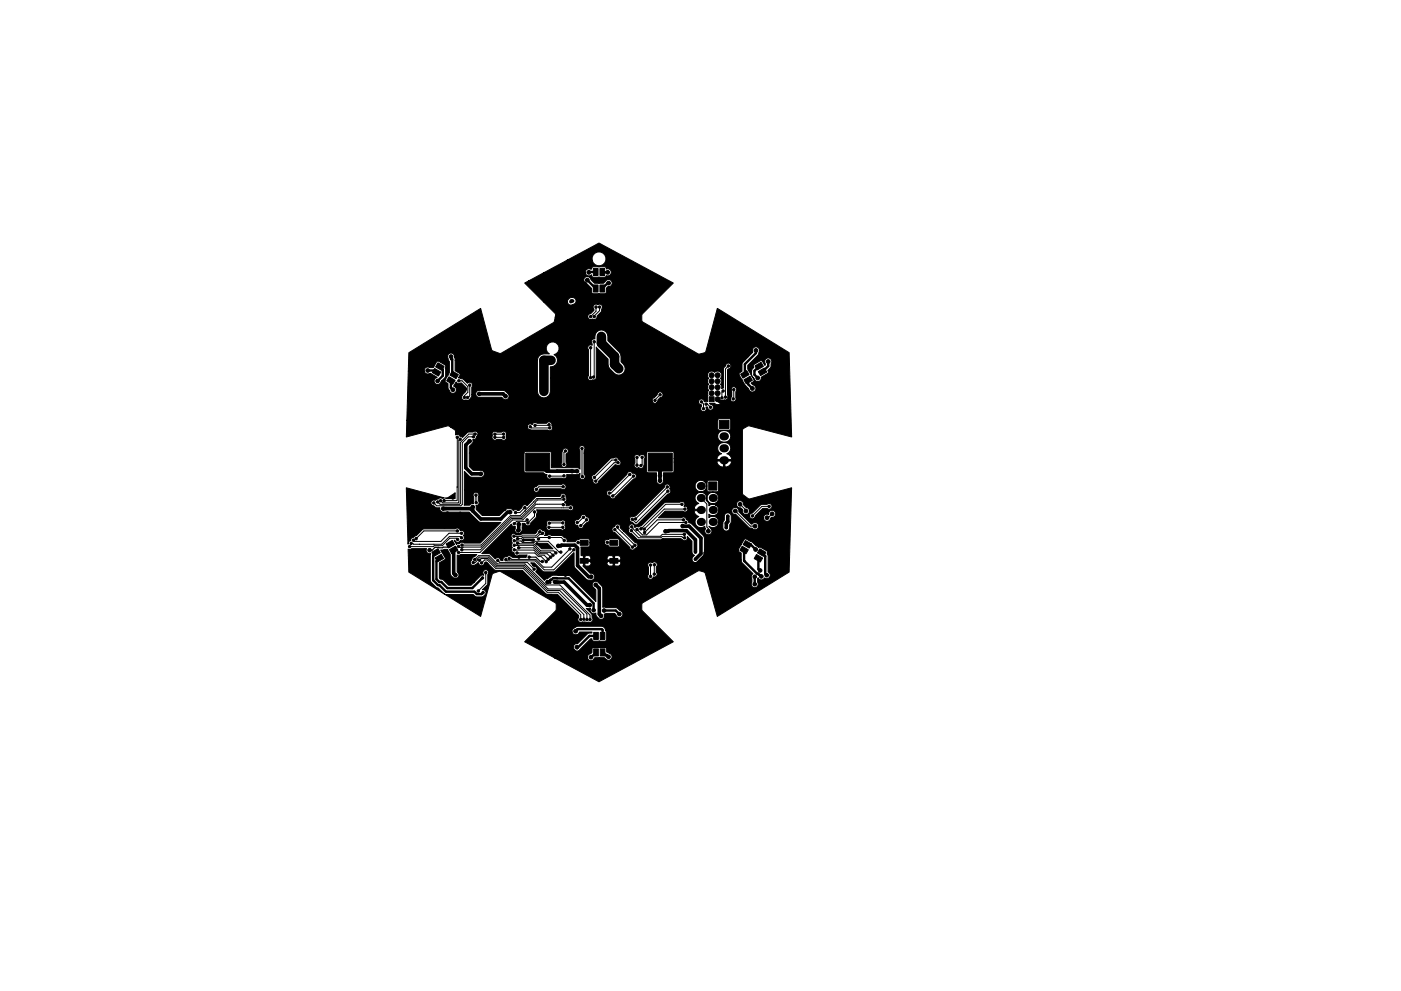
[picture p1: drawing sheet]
<svg xmlns="http://www.w3.org/2000/svg" width="297mm" height="210mm" viewBox="0 0 297 210" stroke-linecap="round" stroke-linejoin="round" font-family="sans-serif">
<g fill="#000" stroke="#000" stroke-width=".21">
<path d="M125.8 57h1v1.5h-1zM127.2 57h1v1.5h-1zM92.2 78.2l1.3 .7-.5 .9-1.3-.8zM92.9 77l1.3 .7-.5 .9-1.3-.8zM95.9 78.7l1.3 .8-.5 .8-1.3-.7zM125.8 60.5h1v1.5h-1zM127.2 60.5h1v1.5h-1zM86.7 74.8l15.2-9.4 2.3 8.8 .3 .3 1.6 .5 11.2-6.6 .4-1.1h6.9a.67 .67 0 0 0 1 .4 .62 .62 0 0 0 .7 0 .62 .62 0 0 0 .3-.6l.8-.9 .2-.7a.65 .65 0 0 0-.1-.8 .65 .65 0 0 0-.8-.1 .61 .61 0 0 0-.8 .1 .61 .61 0 0 0 0 .9v.3l-.7 .7-.5 .2-.1 .5h-6.9v-.8l-2.5-2.5h5.1l.1 .3a.98 .98 0 0 0 1.1 .3 .98 .98 0 0 0 .6-1 .98 .98 0 0 0-1.1-.5 .98 .98 0 0 0-.7 .9h-5.1l-4-4 .9-.4h11.7l.3 .5 .3 .1 1 1 .1 .9 .3 .2h2.5l.2-.2 .1-.9 .3-.4a.77 .77 0 0 0 .8-1.1 .77 .77 0 0 0-1.3 0l-.5 .4h-1.8l-.8-.8a.77 .77 0 0 0-.9-.6 .77 .77 0 0 0-.6 .9h-11.7l3.1-1.7h8.9l.1 .3a.83 .83 0 0 0 1.2 .1l.1 .4 .3 .1h2.4l.4-.3h.1a.76 .76 0 0 0 .9-.8 .76 .76 0 0 0-1-.6l-.1-.4-.3-.1h-2.4l-.3 .1-.1 .4-.4-.1a.77 .77 0 0 0-.9 .9h-8.9l5-2.7h5.3l.3 .5a1.48 1.48 0 0 0 2.4 0 1.48 1.48 0 0 0-.9-2.2 1.48 1.48 0 0 0-1.8 1.7h-5.3l6.8-3.6 15.8 8.4-6.6 6.6-.1 .3v1.2l11.9 7 1.3-.2 .3-.2 2.5-9.3 15.2 9.4 .5 17.9-8.9-2.3h-.4l-1 .6-.1 13.7 .1 .3 1.1 .8 .3 .1 8.9-2.4-.5 17.9-15.2 9.4-2.6-9.2-.3-.3-1.2-.2-11.9 7v1.2l.1 .3 6.6 6.6-15.8 8.4-9.4-5h6.9l.2 .3a.82 .82 0 0 0 .8 .3 .82 .82 0 0 0 .6-.7h2a.85 .85 0 0 0 1 .6 .85 .85 0 0 0 .7-.9l-.4-.5-.8-.4v-.8l-.3-.2h-2.6l-.2 .2v.9l-.4 .3a.75 .75 0 0 0-.6 .9h-6.9l-6.4-3.4 2.1-2.1h8a.81 .81 0 0 0 .8 .6 .81 .81 0 0 0 .7-.6h2.7v.2l-1 .2-2 2.1a.78 .78 0 0 0-.9 .9 .78 .78 0 0 0 1.2 .5l2.4-2.5h.3l.1 .4 .3 .1 2.6-.1 .1-1.7-.4-1-.6-.3h-5.1l-1.1 .6-.1 .6h-8l4.5-4.5 .1-.3v-1.2l-11.9-6.9-1.4 .4-.2 .2-2.5 9-15.2-9.4-.2-4.9 3.9-.1-.1 .2a.82 .82 0 0 0 1 .9l-.1 5.6 .2 .4 1 1.1 .5 .1 1.4 1.4h6l.6 .5a1.76 1.76 0 0 0 2-.4 .61 .61 0 0 0 .1-.8 .61 .61 0 0 0-.7-.3l1.1-1.1v-2.1a.61 .61 0 0 0 0-.9 .61 .61 0 0 0-.8 0 .61 .61 0 0 0 0 .9v.2h-.6l-2.1 2.1h-4.8l-1.1-1.2-.6-.1-.3-.3v-3.2l1.1-.6 .2-.4-1-1.7 1.5-.1 .6 1v4v.3l.5 .6a.75 .75 0 0 0 1.2-.1 .75 .75 0 0 0-.3-1.1v-3.5l4.2-.2-.6 .5a.72 .72 0 0 0-.5 .8 .65 .65 0 0 0-.1 .9 .65 .65 0 0 0 1 0l.4-.4 .2 .2a.61 .61 0 0 0 .7 .5 .61 .61 0 0 0 .5-.7l.4-.2 1.7 1.7 .3 .1h5.7l4.9 5 .3 .1h2.2l4.5 4.5-.1 .5a.62 .62 0 0 0 .1 .8 .62 .62 0 0 0 .8 0l.8 .2 .5-.1a.61 .61 0 0 0 .8-.2 .61 .61 0 0 0-.1-.8v-.7l-1.2-1.2h.9a.74 .74 0 0 0 .2 .9 .74 .74 0 0 0 .9 0 1.19 1.19 0 0 0 1.6 1.3 .75 .75 0 0 0 .2-1l2.2-.2 .3 .3a.75 .75 0 0 0 1.3 .4 .75 .75 0 0 0-.5-1.2l-.8-.7h-2.8v-4.1l-.2-.5-.8-.7a.74 .74 0 0 0-1.1 0 .74 .74 0 0 0 .2 1.1l.4 .4v2.5l-5.3-5.3-.4-.2h-2.3a1.68 1.68 0 0 0-1.8 .3l-1.1 .7-1.8-1.8a.61 .61 0 0 0 .2-.7 .61 .61 0 0 0-.6-.4l-.7-.8h.8l1.9 1.9h2.4l4.1-4 .1 3 2.5 2.6a1.05 1.05 0 0 0 1.1 .2 1.05 1.05 0 0 0 .7-.9 .8 .8 0 0 0-1-.6l-1.5-1.5 .1-.2v-.8h.3v.8l.2 .2 .8-.1 .3-.4v-.3h3.4a.65 .65 0 0 0 .5 .8h.6l.2-.2v-.8h.3v.8l.2 .2 6.8-.1 .2 .3-.1 1.6a.62 .62 0 0 0 .3 1 .62 .62 0 0 0 .8-.5 .61 .61 0 0 0 .7-.3 .61 .61 0 0 0 0-.7l.1-1.2a.64 .64 0 0 0-.2-.9 .64 .64 0 0 0-.8 .1 .62 .62 0 0 0-.7 0 .62 .62 0 0 0-.3 .6h-6l.3-.4-.1-.5h-2.7l-.1 .2-5-.2v-1.1h.3v.8h1.2l.1-.4h3.4l.1 .4h1.2v-.8h.3v.8h1.2a.57 .57 0 0 0-.4-.9h-.6l-.2 .1-1.1-.1-.5 .5h-3.4l-.5-.5h-.6l-.2 .1-.8-.1-.1-1.8 1.7-.1 .2-.2 .1-.6h3a.61 .61 0 0 0 .8 .4l.1 .3 .3 .2 1.8-.1 .3-.3v-1l-.1-.3-.3-.1-2.1 .1a.62 .62 0 0 0-.8 .8h-3l-.1-.7-.3-.2-1.8 .1-.7 .2-.2 .4-1.8-.1v-.1a.61 .61 0 0 0-.6-.7l-.6-.5h-2.1l-.3-.2-1.2 .2 .2-.1a.65 .65 0 0 0 0-.7 .65 .65 0 0 0-.6-.3 .61 .61 0 0 0-.7-.3 .61 .61 0 0 0-.4 .6l-.5 .5-3.9 .1-.2-.2a.62 .62 0 0 0-.9 .2 .62 .62 0 0 0 .2 .9l-.2 .3 .3 .6-.2 .1a.61 .61 0 0 0 .2 .9 .61 .61 0 0 0-.3 .6 .61 .61 0 0 0 .6 .5 .61 .61 0 0 0 .3 .6 .61 .61 0 0 0 .7-.1h1.8l-.2 .5-3-.1a.94 .94 0 0 0-1.2-.1 .61 .61 0 0 0-.7 .8l-.6-.1a.62 .62 0 0 0-.5-.5 .62 .62 0 0 0-.6 .3l-1.1-1.1h-1.8l6.3-6.3 .3 .4 .5 .1v.7a.83 .83 0 0 0 1 .8 .83 .83 0 0 0 .5-1.2h5.1l.1 .2a.61 .61 0 0 0 .9 .1h2.1l.3 .2h10.5l3.8 3.7a.67 .67 0 0 0 .6 .5 .67 .67 0 0 0 .6-.4 .61 .61 0 0 0 .5-.7 .61 .61 0 0 0-.6-.5l-2.4-2.4h1l.3 .4 .4 .1 1.2 1.2 .3 .1h4.7l.4-.2 4 .1a.66 .66 0 0 0 .9 .3 .66 .66 0 0 0 .3-.9l1 1v2.3l.2 .5 .3 .2a.78 .78 0 0 0-.4 1.1 .78 .78 0 0 0 1.2 .3l1.3-1.4 .1-1.1h7.1l.1 .3 .5 .3 .1 1.9 2.4 2.5a.75 .75 0 0 0-.2 1.1v.7a.75 .75 0 0 0 .6 1.2 .75 .75 0 0 0 .6-1.2l.1-.9 .1 .1a.74 .74 0 0 0 1.3-.1 .74 .74 0 0 0 1.1-.2 .74 .74 0 0 0-.3-1v-3.4l-.3-.5 .1-.4-.1-.2-1.3-.8-.4 .1-1.4-1.1-1.4-.8-.4 .2-1.2 2.2h-7.1l-.1-2.8-2.7-2.8-.6-.2-.1-.4-.4-.3-.1-.3a.61 .61 0 0 0-.9 0h-4.9l1.4-1.5 3.9 .1a.61 .61 0 0 0 .7 0 .61 .61 0 0 0 .2-.7h1.4l.1 .2h1.4v.4h-1.4l-.1 .2 .5 .8 .4 .2a1.23 1.23 0 0 0-.5 1.8 1.23 1.23 0 0 0 1.8 .2l.2 .6a.78 .78 0 0 0 .2 1.1 .78 .78 0 0 0 1.1-.2 .78 .78 0 0 0-.3-1.1l-.3-.4a1.23 1.23 0 0 0 2-.6h1v.9a.74 .74 0 0 0 .7 .8 .74 .74 0 0 0 .7-.8v-.6l.3-.6v-1.5a.74 .74 0 0 0-.8-.4 .74 .74 0 0 0-.6 .7v.9l-.3 .6h-1l.1-.3a1.24 1.24 0 0 0-.8-1.1 1.24 1.24 0 0 0-1.3 .2v-.7l.3 .2a1.22 1.22 0 0 0 1.7-.7h2.8l.4 .5 .5 .1 2.8 2.7 .6 .2a.77 .77 0 0 0 1.2 .1 .77 .77 0 0 0 0-1.2 .77 .77 0 0 0-1.2 .2h-.1l-1.6-1.6h1.2l.1 .2a.61 .61 0 0 0 .8 .2h2.1l.1 .3a.76 .76 0 0 0 .8 .3 .76 .76 0 0 0 .6-.6l.5-.2a.77 .77 0 0 0 .6-.9 .77 .77 0 0 0-.9-.6 .77 .77 0 0 0-.7 .9 .76 .76 0 0 0-.8 0 .76 .76 0 0 0-.2 .8h-2.1l.3-.5 1.6-1.6 1 .1a.62 .62 0 0 0 .9-.2 .62 .62 0 0 0-.1-.8 .62 .62 0 0 0-.9 0h-1.2l-2 1.9a.62 .62 0 0 0-.5 .7h-1.2l-1-1a.77 .77 0 0 0-.8-1 .77 .77 0 0 0-.8 1h-2.8v-.9l-.6-.6h4.5a.77 .77 0 0 0 .9 .6l.3 .4v.2a.77 .77 0 0 0 .6 .9 .77 .77 0 0 0 .9-.7 .77 .77 0 0 0-.7-.8l-.5-.6v-.3a.77 .77 0 0 0-.9-.6 .77 .77 0 0 0-.6 .9h-4.6a1.27 1.27 0 0 0-1.3 .2v-.5l-.6-.6 .1-.5a1.24 1.24 0 0 0 1.9 1 1.24 1.24 0 0 0-.1-2.2 1.3 1.3 0 0 0-1.8 1.2 1.23 1.23 0 0 0-1.9-1.1 1.23 1.23 0 0 0 .3 2.2l-.5 .2-.5 .8h-1.4a.59 .59 0 0 0-.8-.4 .61 .61 0 0 0 0-.8 .61 .61 0 0 0-.8 0h-3.2l-5.1 5-.5 .2-.5-.1-.3 .2a.64 .64 0 0 0-.7-.7 .64 .64 0 0 0-.5 .9l-.2 .6h-1l-.7-.8a.66 .66 0 0 0-.5-.7 .66 .66 0 0 0-.8 .6 .62 .62 0 0 0-.5 .7h-10.2l.2-.1a.61 .61 0 0 0 0-1l.2-.4h1.9a.61 .61 0 0 0 .7 .5 .61 .61 0 0 0 .6 .6 .61 .61 0 0 0 .6-.6l1.2-.9 .1-.3h8.4l.3 .4 .3 .1 .6 .5h.4l6.7-6.5a.62 .62 0 0 0 .5-.5 .62 .62 0 0 0-.2-.6l.1-.6h5.2l.1 .5a1.24 1.24 0 0 0 1.9 .5 1.24 1.24 0 0 0 .2-1.8h.4l.1 1.9 .3 .1 1.9-.1 .2-.2-.2-2-1.9-.1-.3 .1-.1 .3h-.4a1.25 1.25 0 0 0-1.4-.3 1.25 1.25 0 0 0-.8 1.1h-5.2l-.1-.1a.62 .62 0 0 0-.7-.3 .62 .62 0 0 0-.4 .7l-6.2 6.1-.3 .1a.62 .62 0 0 0-.7 .1 .62 .62 0 0 0-.3 .6h-8.4v-.1a.6 .6 0 0 0-.7-.5 .61 .61 0 0 0-.6-.6 .61 .61 0 0 0-.6 .6l-.6 .6a.62 .62 0 0 0-.7 .7h-1.9v-.2a.61 .61 0 0 0-1-.3h-2.1a.62 .62 0 0 0-.8 .1 .62 .62 0 0 0 0 .8l-.2 .6h-5.1v-1h.6a.61 .61 0 0 0 .7 .6 .61 .61 0 0 0 .5-.7l1.2-1.2 .1-.7 .1-.3-.1-.5h6.7a.61 .61 0 0 0 .9 0 .61 .61 0 0 0 0-.9 .61 .61 0 0 0-.9 0h-.5v-.3l-.3-.5a.68 .68 0 0 0 .3-1.1l-.1-.5-.2-.2h8.9l.2 .4 .5 .1a.61 .61 0 0 0 .6 .6 .61 .61 0 0 0 .6-.4l3.8-3.8a.61 .61 0 0 0 .6-.7 .61 .61 0 0 0-.8-.5 .61 .61 0 0 0-.7-.4 .61 .61 0 0 0-.5 .7l-3.4 3.4-.2-.1a.62 .62 0 0 0-.7 .7h-9.1a.7 .7 0 0 0-.8 .6l-5 .1-2 1.9a.61 .61 0 0 0-.6-.2 .61 .61 0 0 0-.4 .6l-.7 .6-.6-.2-.6 .3v-.2a1.44 1.44 0 0 0-1.7-.1l-1.2 1.3h-3.7l-1.2-1.3-.1-.8a.61 .61 0 0 0 .6-.4 .61 .61 0 0 0-.1-.7v-.8a.62 .62 0 0 0-.1-.8 .62 .62 0 0 0-.8 0 .62 .62 0 0 0-.1 .8v1.4l-.6 .1-.2 .3h-1.2l.1-3.2h14.6a.61 .61 0 0 0 .7 .4 .61 .61 0 0 0 .5-.6l.2-.1h4.5a.61 .61 0 0 0 .8 0 .61 .61 0 0 0 0-.9 .61 .61 0 0 0-.8 0h-4.7l-.7 .4a.62 .62 0 0 0-.5 .8h-14.6v-4l1.2 1.2 2.3 .1a.74 .74 0 0 0 .7-.9 .74 .74 0 0 0-.9-.6h-1.5l-.8-.8v-2.9h11.6l.1 4.1 4 .1 .4 .3 .4 .1a.61 .61 0 0 0 .1 .8 .61 .61 0 0 0 .9 0h2.2a.61 .61 0 0 0 .8-.1 .61 .61 0 0 0 .1-.7h2.4l.5-.3v.4a.61 .61 0 0 0 .2 .9 .61 .61 0 0 0 .8-.3h1.4l.4 .4a.61 .61 0 0 0 .4 .9 .61 .61 0 0 0 .7-.6l3.5-3.5h.2a.65 .65 0 0 0 1-.2 .65 .65 0 0 0-.4-.9l-.2-.3h3.4l.2 .3v.8a.61 .61 0 0 0 0 .8 .61 .61 0 0 0 .8 .1 .7 .7 0 0 0 .8 .1 .7 .7 0 0 0 .4-.8l.1-1.1a.62 .62 0 0 0-.2-.9 .62 .62 0 0 0-.9 .3 .62 .62 0 0 0-.8-.3 .62 .62 0 0 0-.4 .7h-3.4l-.5-.2-.9 .2-3.6 3.5-.5 .2-.1 .5h-1.4a.6 .6 0 0 0-.2-.8v-4.5h13.3v4l.4 .2h1.7v1.7a.74 .74 0 0 0 .8 .7 .74 .74 0 0 0 .7-.8v-1.6h1.8l.4-.2v-2.1h9.1l.6 .9 .6 .2 .2-.1v-1.2h.3v1.2a1.02 1.02 0 0 0 1.3-1.2h-2.9l-.1 .2h-9.1v-.7h9.1l.1 .2h2.9l.1-.2-.2-.5-.7-.6a1.25 1.25 0 0 0 .7-1.5 1.25 1.25 0 0 0-1.5-.8 1.21 1.21 0 0 0-1.2 1 1.21 1.21 0 0 0 .8 1.4l-.8 .5-.2 .5h-9.1v-1.3l-.4-.2h-5l-.3 .1-.1 .2h-13.3v-.5a.61 .61 0 0 0 0-.9 .61 .61 0 0 0-.8 0 .61 .61 0 0 0 0 .9v3.9l-.5-.3h-5.6v-.5h2.1l.1 .2a.62 .62 0 0 0 .9 .1 .62 .62 0 0 0 0-.9v-1.8a.62 .62 0 0 0 .5-.7 .62 .62 0 0 0-.7-.5 .62 .62 0 0 0-.5 .6l-.2 .3v2.1l-.1 .6h-2.1v-2.6l-.1-.2-.3-.1h-5l-.3 .1-.1 .2h-11.6v-1.4l.7-.7v-.7l.6-.1 .5-1h3v.5a.61 .61 0 0 0 .3 .6 .61 .61 0 0 0 .8-.1l1 .1a.61 .61 0 0 0 .8 0 .61 .61 0 0 0 .1-.7h44.8l.1 .4a1.36 1.36 0 0 0 2 .7 1.36 1.36 0 0 0 .4-2 1.47 1.47 0 0 0-2.5 .9h-44.8v-.1a.62 .62 0 0 0-.1-.9 .62 .62 0 0 0-.9 .1l-1-.1a.62 .62 0 0 0-.7 0 .62 .62 0 0 0-.3 .6h-3a.61 .61 0 0 0-.3-.7 .61 .61 0 0 0-.7 .2h-1.1l-1.1 1.1-.6-.4a.62 .62 0 0 0-.9-.1l-.1-1-.9-.6h16.2l.3 .4 .6 .1 3.5 .1a.67 .67 0 0 0 .9-.2 .67 .67 0 0 0-.1-.9 .62 .62 0 0 0-.4-.7 .62 .62 0 0 0-.7 .3l-2.1-.1a.62 .62 0 0 0-1 .4l-.3-.2a.62 .62 0 0 0-.7 .8h-16.2l-.7-.3-8.7 2.3 .1-3.5h65.9v1.7l.1 .3 .2 .1 2.3-.1 .1-2-.1-.3-.2-.1h-2.1l-.2 .1-.1 .3h-65.9l.1-4.1h51.9a.61 .61 0 0 0 .4 .5 .61 .61 0 0 0 .6-.2h8.8l.3 .4 .3 .1-.1 .5a.62 .62 0 0 0 .6 .9 .62 .62 0 0 0 .5-.9l.2-.1a.64 .64 0 0 0 .5 .7 .64 .64 0 0 0 .8-.4 .64 .64 0 0 0-.4-.8l-.4-.2h1.2v.1l.4 .2 .7-.2v-.2l-.8-.8 .2-.2 .9 .8 .5-.5h1.3a.62 .62 0 0 0 .8 .4 .62 .62 0 0 0 .4-.8l.1-1.4a.62 .62 0 0 0-.1-.8 .62 .62 0 0 0-.9 .1 .62 .62 0 0 0 0 .8v1l-.2 .2-.1 .5h-.6a.6 .6 0 0 0 0-1v-4.4h2.5l1.2 2.2 .9 .9a.77 .77 0 0 0 .7 .7 .77 .77 0 0 0 .8-.7 .77 .77 0 0 0-.7-.8l-.4-.4 .6-.4 .1-.3-1.1-1.9h.5l.1 1 .5 .6a.79 .79 0 0 0 .9 .6 .79 .79 0 0 0 .6-.9l1.4-.8v-.6l.6-.7 .1-.8a.77 .77 0 0 0-.6-1.2 .77 .77 0 0 0-.6 1.3l-.1 .3-.5-.8-.4-.2-1.5 .9v.5l-.5 .8h-.5l-.3-.4v-.8l2.2-2.2 .2-.4a.78 .78 0 0 0-.5-1.3 .78 .78 0 0 0-.8 1.1l-2.2 2.3-.1 1.8-.6 .4v.2h-2.5v-.9l.4-.2a.62 .62 0 0 0 .5-.7 .62 .62 0 0 0-.7-.6 .62 .62 0 0 0-.6 .7l-.4 .6v4l-.4 .1v-.4l-.2-.5a.84 .84 0 0 0 0-1.2 .88 .88 0 0 0 0-1.3 .88 .88 0 0 0-1.3 0 .88 .88 0 0 0-1.3 0 .88 .88 0 0 0 .1 1.3 .84 .84 0 0 0 0 1.2 .84 .84 0 0 0 0 1.3 .9 .9 0 0 0-.2 1.1l-.1 1.3-.7 .1a.62 .62 0 0 0-.7-.7 .62 .62 0 0 0-.5 .8h-8.8l.2-.6 .5-.4a.61 .61 0 0 0 .6-.7 .61 .61 0 0 0-.6-.6 .61 .61 0 0 0-.7 .6l-.9 .9-.1 .5h-51.9l.2-6.3h3.3a.75 .75 0 0 0 1.2 .4h.3l1.3 .9a.76 .76 0 0 0-.7 .7 .76 .76 0 0 0 .7 .8 .76 .76 0 0 0 .8-.6l.2-.3h.6l.1 .3 .6 .4v.9l.3 .5a.77 .77 0 0 0 1.2 .5 .77 .77 0 0 0-.3-1.3l.5-1 .5 .4 .6-.2 1 1v.9l-.6 .6a.67 .67 0 0 0-.3 .9 .67 .67 0 0 0 .9 .2 1 1 0 0 0 1.2-.8v-.3h.9a.75 .75 0 0 0 .8 .6h4.7l.3 .3a.74 .74 0 0 0 1.1-.1 .74 .74 0 0 0-.2-1.1l-.4-.4-.5-.2h-5.1a.73 .73 0 0 0-.7 .9h-.9v-1.6a.61 .61 0 0 0 0-.9 .61 .61 0 0 0-.9 .1l-1-.9-.9-.2 .3-.8-1-.7v-2.3h17.4l.1 7.2a1.37 1.37 0 0 0 1.6 .8 1.37 1.37 0 0 0 1.1-1.3v-2.8h7.9a.72 .72 0 0 0 1.1 .3 .61 .61 0 0 0 .6-.2 .61 .61 0 0 0 .1-.6v-6.2l2.5 2.6v1.1a2.96 2.96 0 0 0 2.3 2.3 1.37 1.37 0 0 0 1.3-.8 1.37 1.37 0 0 0-.3-1.5l-.5-.5-.1-1.7-2.7-2.8a1.68 1.68 0 0 0-1.4-2.3 1.48 1.48 0 0 0-1.4 1.9 .61 .61 0 0 0-.7 .3 .61 .61 0 0 0 .2 .7v.4l-.3-.1a.61 .61 0 0 0-.6 .3 .61 .61 0 0 0 .1 .7v5.5l-.2 .6h-7.9v-2.5a1.37 1.37 0 0 0 1.4-.9 1.37 1.37 0 0 0-.6-1.7 1.37 1.37 0 0 0 .9-1.9 1.37 1.37 0 0 0-2.2-.4 1.37 1.37 0 0 0 .3 2.2l-1.7 .1-.8 .7-.1 .5h-17.4l-.1-.6a.77 .77 0 0 0-1-.9 .77 .77 0 0 0-.4 1.3l.3 .5v2.4l-1 1.6h-.6l.6-.5 .2-.5-.1-1.6 .1-.5-.2-.2-1.5-.8-1 1.4h-.7a.75 .75 0 0 0-.8 0 .75 .75 0 0 0-.4 .8h-3.3zM160.1 77.6l1.3-.7 .5 .8-1.3 .8zM160.8 78.8l1.3-.7 .5 .8-1.3 .8zM95.2 79.9l1.3 .8-.5 .8-1.3-.7zM111.5 96.1h5v3.8h-5z"/>
<path d="M137.5 96.1h5v3.8h-5zM150.4 84.2h1v1h-1zM152.5 89.2h2.1v1.7h-2.1zM157 79.4l1.3-.8 .5 .9-1.3 .7zM157.7 80.6l1.3-.8 .5 .9-1.3 .7zM91.6 117.2l1.3-.8 .5 .9-1.3 .7zM92.3 118.4l1.3-.8 .5 .9-1.3 .7zM86.1 103.5l8 2.1-.3 .1a.62 .62 0 0 0-.9 .2l-.6 .3a.61 .61 0 0 0-.9 .3 .61 .61 0 0 0 .6 .8l.4 .4 .8 .1a.75 .75 0 0 0 .9 .9h5.4l2.2 2.1h4.5l-4.4 4.4-3.5-.1a.61 .61 0 0 0-.9 .2h-.3l-.4 .2-.4-.9h.1a.61 .61 0 0 0 .6 .5 .61 .61 0 0 0 .6-.4 .61 .61 0 0 0 .8-.3 .61 .61 0 0 0-.2-.8 .61 .61 0 0 0 .2-.8 .61 .61 0 0 0-.8-.2v-.1a.61 .61 0 0 0-1.1-.3h-6.8l-1.5 1.5-.7 .3a.61 .61 0 0 0-.5 .7 .62 .62 0 0 0-.4 .7zM94.6 115.4l1.3-.7 .5 .8-1.3 .8zM94.5 105.7h.3l1.7-1.2v1.3zM95.3 116.6l1.3-.7 .5 .8-1.3 .8zM111 114.4h2.3l-.2 .3h-2.2z"/>
<path d="M113.7 115.3h2.4l1.1 1.1h-2.4zM123 114.7h1.7v1h-1.7zM123 118.5h1.7v1h-1.7zM129.3 114.7h1.7v1h-1.7zM129.3 118.5h1.7v1h-1.7zM150.3 102.3h1.7v1.7h-1.7zM157.4 115.9l1.3 .7-.5 .9-1.3-.7zM158.1 114.7l1.3 .7-.5 .9-1.3-.8zM160.4 117.6l1.3 .8-.5 .9-1.3-.8zM161.1 116.4l1.3 .8-.5 .8-1.3-.7zM125.9 137.7h1v1.5h-1zM125.9 134.2h1v1.5h-1z"/>
<path d="M127.3 137.7h1v1.5h-1zM127.3 134.2h1v1.5h-1z"/>
<circle cx="124.5" cy="59.4" r=".4"/>
<circle cx="124.8" cy="57.8" r=".4"/>
<circle cx="128.8" cy="57.8" r=".4"/>
<circle cx="90.7" cy="78.6" r=".38"/>
<circle cx="95.6" cy="75.6" r=".38"/>
<circle cx="100.1" cy="73.1" r=".25"/>
<circle cx="109.6" cy="75.9" r=".25"/>
<circle cx="115.3" cy="76.4" r=".38"/>
<circle cx="116.5" cy="71.7" r=".38"/>
<circle cx="116.8" cy="76.4" r=".38"/>
<circle cx="117.5" cy="60.2" r=".25"/>
<circle cx="117.9" cy="70.8" r=".38"/>
<circle cx="120" cy="74.9" r=".38"/>
<circle cx="121" cy="66.3" r=".38"/>
<circle cx="121.2" cy="74.7" r=".38"/>
<circle cx="121.9" cy="65.8" r=".38"/>
<circle cx="124" cy="60.2" r=".38"/>
<circle cx="125.2" cy="73.8" r=".25"/>
<circle cx="125.2" cy="67.2" r=".25"/>
<circle cx="126" cy="67.2" r=".25"/>
<circle cx="126" cy="72.5" r=".25"/>
<circle cx="126.4" cy="65.1" r=".25"/>
<circle cx="127.1" cy="65.1" r=".25"/>
<circle cx="127.5" cy="71.4" r=".38"/>
<circle cx="127.5" cy="72.8" r=".38"/>
<circle cx="129" cy="61.2" r=".38"/>
<circle cx="129" cy="60.1" r=".4"/>
<circle cx="130.3" cy="77.3" r=".38"/>
<circle cx="131.2" cy="78.2" r=".38"/>
<circle cx="131.8" cy="65.9" r=".25"/>
<circle cx="136.2" cy="60.8" r=".25"/>
<circle cx="139.3" cy="73.1" r=".25"/>
<circle cx="144.7" cy="78.1" r=".25"/>
<circle cx="150.9" cy="79.6" r=".52"/>
<circle cx="152.1" cy="79.6" r=".52"/>
<circle cx="153.9" cy="71.9" r=".25"/>
<circle cx="154.4" cy="77.7" r=".25"/>
<circle cx="154.9" cy="79" r=".38"/>
<circle cx="158.5" cy="74.9" r=".38"/>
<circle cx="160.3" cy="74.4" r=".4"/>
<circle cx="162.9" cy="76.7" r=".4"/>
<circle cx="90.8" cy="87.4" r=".25"/>
<circle cx="92.8" cy="80.8" r=".38"/>
<circle cx="93.5" cy="83.1" r=".38"/>
<circle cx="96" cy="82.7" r=".4"/>
<circle cx="97" cy="92.8" r=".25"/>
<circle cx="97.3" cy="80.8" r=".25"/>
<circle cx="97.6" cy="93.2" r=".25"/>
<circle cx="98.5" cy="84.3" r=".25"/>
<circle cx="98.6" cy="82.5" r=".38"/>
<circle cx="98.7" cy="88.1" r=".38"/>
<circle cx="99.1" cy="84.3" r=".25"/>
<circle cx="99.6" cy="93.6" r=".38"/>
<circle cx="99.6" cy="81.7" r=".25"/>
<circle cx="100.3" cy="89.4" r=".38"/>
<circle cx="100.4" cy="92.7" r=".25"/>
<circle cx="100.7" cy="92.1" r=".25"/>
<circle cx="101.5" cy="80.7" r=".38"/>
<circle cx="101.6" cy="83.6" r=".38"/>
<circle cx="101.9" cy="97" r=".38"/>
<circle cx="103.5" cy="95.5" r=".25"/>
<circle cx="104.9" cy="92.1" r=".25"/>
<circle cx="104.9" cy="92.8" r=".25"/>
<circle cx="105.8" cy="81.8" r=".25"/>
<circle cx="106.8" cy="92.8" r=".25"/>
<circle cx="106.8" cy="92.1" r=".25"/>
<circle cx="107" cy="90.2" r=".38"/>
<circle cx="107.2" cy="84.1" r=".38"/>
<circle cx="108.2" cy="83.2" r=".25"/>
<circle cx="109.7" cy="95" r=".25"/>
<circle cx="111" cy="86.3" r=".38"/>
<circle cx="112.4" cy="90.5" r=".25"/>
<circle cx="113.4" cy="90.2" r=".25"/>
<circle cx="115.3" cy="83.1" r=".38"/>
<circle cx="115.3" cy="81.5" r=".38"/>
<circle cx="116.4" cy="90.1" r=".25"/>
<circle cx="116.6" cy="90.8" r=".25"/>
<circle cx="119.6" cy="98.5" r=".25"/>
<circle cx="119.9" cy="95.7" r=".25"/>
<circle cx="120" cy="92.2" r=".25"/>
<circle cx="121.2" cy="81.5" r=".38"/>
<circle cx="121.2" cy="83.2" r=".38"/>
<circle cx="121.3" cy="100" r=".38"/>
<circle cx="122.4" cy="100" r=".38"/>
<circle cx="123.4" cy="95.1" r=".25"/>
<circle cx="125.2" cy="80.1" r=".25"/>
<circle cx="125.9" cy="80" r=".25"/>
<circle cx="127.3" cy="82.3" r=".25"/>
<circle cx="127.3" cy="88.1" r=".25"/>
<circle cx="127.5" cy="94" r=".25"/>
<circle cx="130.6" cy="97.6" r=".25"/>
<circle cx="131" cy="98.2" r=".25"/>
<circle cx="135.1" cy="98.7" r=".25"/>
<circle cx="135.1" cy="97" r=".25"/>
<circle cx="135.4" cy="88.4" r=".25"/>
<circle cx="135.9" cy="98.8" r=".25"/>
<circle cx="136.1" cy="97" r=".25"/>
<circle cx="138.9" cy="85" r=".25"/>
<circle cx="140" cy="83.8" r=".25"/>
<circle cx="143.9" cy="95.9" r=".25"/>
<circle cx="144.1" cy="87.4" r=".25"/>
<circle cx="147.7" cy="89.3" r=".25"/>
<circle cx="148.7" cy="85.3" r=".25"/>
<circle cx="149.1" cy="86.7" r=".25"/>
<circle cx="149.7" cy="85.7" r=".25"/>
<circle cx="150.2" cy="99.2" r=".25"/>
<circle cx="150.6" cy="86.4" r=".25"/>
<circle cx="150.9" cy="83.4" r=".52"/>
<circle cx="150.9" cy="82.2" r=".52"/>
<circle cx="150.9" cy="80.9" r=".52"/>
<circle cx="152.1" cy="84.7" r=".52"/>
<circle cx="152.1" cy="80.9" r=".52"/>
<circle cx="152.1" cy="83.4" r=".52"/>
<circle cx="152.1" cy="82.2" r=".52"/>
<circle cx="153.1" cy="84.4" r=".25"/>
<circle cx="153.3" cy="83" r=".25"/>
<circle cx="153.8" cy="84.3" r=".25"/>
<circle cx="155.4" cy="84.6" r=".25"/>
<circle cx="155.6" cy="82.7" r=".25"/>
<circle cx="159.5" cy="82.4" r=".4"/>
<circle cx="160.7" cy="80.2" r=".4"/>
<circle cx="86.8" cy="116" r=".25"/>
<circle cx="87.2" cy="115.3" r=".25"/>
<circle cx="87.7" cy="114.6" r=".25"/>
<circle cx="88.2" cy="114.3" r=".25"/>
<circle cx="90" cy="116.7" r=".25"/>
<circle cx="91.1" cy="116.7" r=".38"/>
<circle cx="91.1" cy="111.2" r=".25"/>
<circle cx="92" cy="106.7" r=".25"/>
<circle cx="92.8" cy="106.5" r=".25"/>
<circle cx="93.4" cy="106.2" r=".25"/>
<circle cx="94" cy="107.9" r=".38"/>
<circle cx="94.2" cy="106.2" r=".25"/>
<circle cx="94.2" cy="111.8" r=".25"/>
<circle cx="94.4" cy="119.4" r=".25"/>
<circle cx="94.9" cy="108.8" r=".25"/>
<circle cx="96" cy="105.7" r=".25"/>
<circle cx="97" cy="112.6" r=".25"/>
<circle cx="97" cy="114.5" r=".25"/>
<circle cx="97.2" cy="117.2" r=".25"/>
<circle cx="97.2" cy="115.9" r=".25"/>
<circle cx="97.4" cy="111.3" r=".38"/>
<circle cx="97.6" cy="108.9" r=".25"/>
<circle cx="97.9" cy="114.1" r=".25"/>
<circle cx="97.9" cy="113.1" r=".25"/>
<circle cx="97.9" cy="116.6" r=".25"/>
<circle cx="97.9" cy="115.7" r=".25"/>
<circle cx="100.2" cy="107.6" r=".38"/>
<circle cx="100.3" cy="119.4" r=".25"/>
<circle cx="100.6" cy="118.7" r=".25"/>
<circle cx="100.9" cy="105" r=".25"/>
<circle cx="101" cy="106.6" r=".25"/>
<circle cx="101.7" cy="118.9" r=".25"/>
<circle cx="101.9" cy="104.3" r=".25"/>
<circle cx="102" cy="100.5" r=".38"/>
<circle cx="102.1" cy="119.4" r=".25"/>
<circle cx="103.2" cy="119.7" r=".25"/>
<circle cx="103.9" cy="101.7" r=".25"/>
<circle cx="105.5" cy="118.9" r=".25"/>
<circle cx="107" cy="108.1" r=".25"/>
<circle cx="107.3" cy="118.7" r=".25"/>
<circle cx="108" cy="118.5" r=".25"/>
<circle cx="108.2" cy="108.7" r=".38"/>
<circle cx="108.9" cy="112.2" r=".25"/>
<circle cx="109" cy="113.8" r=".25"/>
<circle cx="109" cy="101.1" r=".25"/>
<circle cx="109" cy="116.6" r=".25"/>
<circle cx="109" cy="111.1" r=".25"/>
<circle cx="109" cy="114.7" r=".25"/>
<circle cx="109" cy="115.7" r=".25"/>
<circle cx="109.3" cy="108.7" r=".25"/>
<circle cx="109.6" cy="117.3" r=".25"/>
<circle cx="109.7" cy="115.3" r=".25"/>
<circle cx="109.7" cy="114.3" r=".25"/>
<circle cx="109.9" cy="112.5" r=".38"/>
<circle cx="110" cy="116.2" r=".25"/>
<circle cx="110" cy="111.2" r=".38"/>
<circle cx="110" cy="118.2" r=".25"/>
<circle cx="110" cy="102.4" r=".25"/>
<circle cx="110.9" cy="114.6" r=".25"/>
<circle cx="111.3" cy="107.7" r=".25"/>
<circle cx="111.8" cy="110.3" r=".25"/>
<circle cx="111.9" cy="110.9" r=".25"/>
<circle cx="112.2" cy="118.2" r=".25"/>
<circle cx="113" cy="112.8" r=".25"/>
<circle cx="113" cy="114.6" r=".25"/>
<circle cx="113.2" cy="119.9" r=".25"/>
<circle cx="113.3" cy="108.6" r=".25"/>
<circle cx="113.7" cy="103.8" r=".25"/>
<circle cx="113.9" cy="115.4" r=".25"/>
<circle cx="114" cy="111.8" r=".25"/>
<circle cx="114.2" cy="114.4" r=".25"/>
<circle cx="114.5" cy="112.8" r=".25"/>
<circle cx="115" cy="119.1" r=".25"/>
<circle cx="115.1" cy="113.1" r=".25"/>
<circle cx="115.8" cy="119.2" r=".25"/>
<circle cx="116.2" cy="118.6" r=".25"/>
<circle cx="116.4" cy="111.9" r=".25"/>
<circle cx="116.5" cy="111" r=".25"/>
<circle cx="116.5" cy="114" r=".25"/>
<circle cx="116.5" cy="101" r=".25"/>
<circle cx="116.7" cy="118.2" r=".25"/>
<circle cx="117.3" cy="117.8" r=".25"/>
<circle cx="117.8" cy="117.3" r=".25"/>
<circle cx="118.4" cy="115.8" r=".38"/>
<circle cx="118.9" cy="117.1" r=".25"/>
<circle cx="119.3" cy="110.9" r=".25"/>
<circle cx="119.3" cy="111.9" r=".25"/>
<circle cx="119.4" cy="105.3" r=".25"/>
<circle cx="119.4" cy="103.3" r=".25"/>
<circle cx="119.4" cy="107.1" r=".25"/>
<circle cx="119.6" cy="105.9" r=".25"/>
<circle cx="119.6" cy="101" r=".25"/>
<circle cx="119.6" cy="114.7" r=".25"/>
<circle cx="120.5" cy="109.5" r=".25"/>
<circle cx="120.8" cy="116.5" r=".25"/>
<circle cx="121" cy="107.7" r=".25"/>
<circle cx="121.3" cy="113.1" r=".25"/>
<circle cx="121.7" cy="116.6" r=".25"/>
<circle cx="122.2" cy="103.8" r=".25"/>
<circle cx="122.4" cy="110.9" r=".25"/>
<circle cx="122.6" cy="115.1" r=".25"/>
<circle cx="123.1" cy="111.5" r=".25"/>
<circle cx="123.5" cy="101.1" r=".25"/>
<circle cx="123.7" cy="109.7" r=".25"/>
<circle cx="124.4" cy="110.3" r=".25"/>
<circle cx="124.9" cy="106.4" r=".25"/>
<circle cx="126" cy="101.3" r=".25"/>
<circle cx="126.3" cy="102.1" r=".25"/>
<circle cx="126.7" cy="113.3" r=".25"/>
<circle cx="127.1" cy="119.1" r=".25"/>
<circle cx="128.7" cy="109.3" r=".25"/>
<circle cx="128.7" cy="115" r=".25"/>
<circle cx="129.2" cy="104.6" r=".25"/>
<circle cx="129.9" cy="105.2" r=".25"/>
<circle cx="130.4" cy="112.4" r=".25"/>
<circle cx="130.9" cy="111.8" r=".25"/>
<circle cx="133.4" cy="118.9" r=".25"/>
<circle cx="133.5" cy="100.7" r=".25"/>
<circle cx="133.9" cy="112.6" r=".25"/>
<circle cx="133.9" cy="111.8" r=".25"/>
<circle cx="134" cy="110.2" r=".25"/>
<circle cx="134.1" cy="116.1" r=".25"/>
<circle cx="134.3" cy="101" r=".25"/>
<circle cx="134.6" cy="115.7" r=".25"/>
<circle cx="134.7" cy="110.1" r=".25"/>
<circle cx="135.1" cy="112.3" r=".25"/>
<circle cx="135.9" cy="112.2" r=".25"/>
<circle cx="136.6" cy="112.3" r=".25"/>
<circle cx="136.7" cy="113" r=".25"/>
<circle cx="137.9" cy="119.9" r=".25"/>
<circle cx="138.7" cy="119.8" r=".25"/>
<circle cx="139.9" cy="102" r=".38"/>
<circle cx="139.9" cy="100.9" r=".38"/>
<circle cx="140.5" cy="114.6" r=".25"/>
<circle cx="141.1" cy="112.7" r=".38"/>
<circle cx="141.5" cy="103.3" r=".25"/>
<circle cx="141.6" cy="104.2" r=".25"/>
<circle cx="143.4" cy="116.6" r=".25"/>
<circle cx="144.6" cy="107" r=".25"/>
<circle cx="144.7" cy="111.6" r=".38"/>
<circle cx="144.9" cy="110.3" r=".25"/>
<circle cx="145.1" cy="113.4" r=".25"/>
<circle cx="145.2" cy="114.1" r=".25"/>
<circle cx="145.2" cy="108" r=".25"/>
<circle cx="145.2" cy="119.5" r=".25"/>
<circle cx="145.4" cy="110.9" r=".25"/>
<circle cx="147.4" cy="118.6" r=".25"/>
<circle cx="147.4" cy="117.1" r=".25"/>
<circle cx="149.9" cy="116.9" r=".25"/>
<circle cx="150.2" cy="112.7" r=".4"/>
<circle cx="154" cy="111.9" r=".25"/>
<circle cx="154.3" cy="109.5" r=".25"/>
<circle cx="154.9" cy="114" r=".25"/>
<circle cx="155.7" cy="111.9" r=".25"/>
<circle cx="155.9" cy="108.4" r=".4"/>
<circle cx="156.8" cy="118.8" r=".25"/>
<circle cx="156.9" cy="107" r=".4"/>
<circle cx="158.2" cy="108.4" r=".4"/>
<circle cx="159.5" cy="109.5" r=".25"/>
<circle cx="160.1" cy="111.6" r=".4"/>
<circle cx="160.2" cy="116.6" r=".4"/>
<circle cx="162.6" cy="109.8" r=".4"/>
<circle cx="163.1" cy="107.4" r=".25"/>
<circle cx="163.7" cy="109" r=".4"/>
<circle cx="163.8" cy="113.5" r=".25"/>
<circle cx="89.5" cy="121" r=".25"/>
<circle cx="96.6" cy="122" r=".38"/>
<circle cx="98.4" cy="122.8" r=".25"/>
<circle cx="99.1" cy="127.4" r=".25"/>
<circle cx="100.4" cy="123.4" r=".25"/>
<circle cx="100.4" cy="120.5" r=".25"/>
<circle cx="101.4" cy="125.4" r=".25"/>
<circle cx="102.3" cy="122.6" r=".25"/>
<circle cx="102.4" cy="125.7" r=".25"/>
<circle cx="103" cy="121.5" r=".25"/>
<circle cx="112.5" cy="124.1" r=".25"/>
<circle cx="113.2" cy="120.8" r=".25"/>
<circle cx="116.1" cy="123.5" r=".38"/>
<circle cx="117.3" cy="136.6" r=".25"/>
<circle cx="117.7" cy="123.4" r=".38"/>
<circle cx="118.1" cy="127.2" r=".25"/>
<circle cx="118.6" cy="132.2" r=".25"/>
<circle cx="119.9" cy="122" r=".25"/>
<circle cx="121.3" cy="135.9" r=".25"/>
<circle cx="122" cy="133.9" r=".38"/>
<circle cx="122.3" cy="137.3" r=".38"/>
<circle cx="123.1" cy="131.4" r=".25"/>
<circle cx="123.8" cy="131.4" r=".25"/>
<circle cx="124" cy="137.5" r=".38"/>
<circle cx="124.4" cy="131.5" r=".25"/>
<circle cx="125" cy="128.4" r=".38"/>
<circle cx="125.1" cy="131.4" r=".25"/>
<circle cx="125.3" cy="139.4" r=".38"/>
<circle cx="125.3" cy="122.4" r=".38"/>
<circle cx="125.9" cy="129.5" r=".38"/>
<circle cx="126.3" cy="124.1" r=".38"/>
<circle cx="127.4" cy="130.7" r=".38"/>
<circle cx="127.9" cy="123.2" r=".25"/>
<circle cx="128.1" cy="129.5" r=".38"/>
<circle cx="129" cy="139.3" r=".38"/>
<circle cx="129.5" cy="131.7" r=".25"/>
<circle cx="130.1" cy="135.7" r=".38"/>
<circle cx="131.3" cy="130.3" r=".38"/>
<circle cx="132.8" cy="122" r=".25"/>
<circle cx="135.1" cy="130.7" r=".25"/>
<circle cx="136" cy="135.8" r=".25"/>
<circle cx="137.9" cy="122.3" r=".25"/>
<circle cx="138.4" cy="124.3" r=".25"/>
<circle cx="138.7" cy="121.8" r=".25"/>
<circle cx="145.4" cy="121.5" r=".25"/>
<circle cx="152" cy="123.4" r=".25"/>
<circle cx="156.3" cy="125.9" r=".25"/>
<circle cx="157.1" cy="121.9" r=".25"/>
<circle cx="160" cy="123.9" r=".38"/>
<circle cx="160" cy="122.4" r=".38"/>
<circle cx="161.2" cy="121" r=".38"/>
<circle cx="161.4" cy="122.3" r=".38"/>
<circle cx="162.6" cy="122" r=".38"/>
</g>
<path d="M153.4 92.6h.3M153.4 95.1h.3M153.4 97.7h.3" fill="none" stroke="#000" stroke-width="1.7"/>
<g fill="#000">
<circle cx="148.6" cy="105.7" r=".86"/>
<circle cx="148.6" cy="103.1" r=".86"/>
<circle cx="148.6" cy="110.7" r=".86"/>
<circle cx="148.6" cy="108.2" r=".86"/>
<circle cx="151.1" cy="108.2" r=".86"/>
<circle cx="151.1" cy="110.7" r=".86"/>
<circle cx="151.1" cy="105.7" r=".86"/>
</g>
<g fill="none" stroke="#000" stroke-width=".76">
<path d="M121.4 63.9l-.4 .1M124 60.2v3.5l-2.1 2.1M158.5 74.9v.5l-3.6 3.6v.5l-.1 .2v4.4l-.2 .2v.6l-.4 .3h-1.5l-.6-.5M98.6 82.5l-2.1 2.1h-1.5l-1.5-1.5M99.6 93.6l-.8 .8v4.9l1.2 1.2h2M101.6 83.6h5.1l.5 .5M103.4 96.3h-.8l-.7 .7M114 98l1.9 2h6.5M140 98l-.1 4M94 107.9h5.8l2.1 2.2h4.3l1.4-1.4h.6M95.5 115.5l-.3 .3M96.2 116.7v4.9l.4 .4"/>
<path d="M100.2 107.6v.8M110 111.2l-.1 1.3M118.4 115.8h.5l.2-.1h2.8l.6 .6v3.7l2.3 2.4h.5M140.5 114.6l.3 .2h.8l4.9 5h1.1l1.9-2v-.5l.4-.4h5l1.9 1.9M141.1 112.7h.5l.2-.1h3.7l1.9 1.9v2.6M144.7 111.6h1.4l2.5 2.6v3.3l-1.2 1.1M154.3 109.5v1.2l-.3 .3v.9M117.7 123.4l1.9 .1 4.9 4.9h.5M126.3 124.1l.8 .7v5.5l.3 .4"/>
</g>
<g fill="none" stroke="#000" stroke-width=".21">
<path d="M116.5 71.7h-2.7l-4.2 4.2M117.5 60.2h6.5M125.2 73.8v6.3M126 72.5v7.4l-.1 .1M126.4 65.1v.9l-1.2 1.2M127.1 65.1v.8l-1.1 1.3M136.2 60.8l-.4 .4h-6.8M139.3 73.1l5 5h.4M153.9 71.9l1 1v6.1M154.4 77.7l-.6 .6v6M93.5 83.1v1.7l-2.7 2.6M97 92.8l-.1 13.3-2.7 .1"/>
<path d="M97.3 80.8h.7l1.2 1.2v1.2l-.7 .8v.3M97.6 93.2l-.3 .3v13l-.2 .2h-3.2l-.5-.5M99.6 81.7v2.3l-.4 .4-.1-.1M100.4 92.7h-1.1l-1.3 1.2v13.1l-.3 .3h-5.1l-.6-.6M100.7 92.1h-1.3l-1.8 1.8v12.9l-.2 .2h-4.1l-.5-.5M104.9 92.8h1.9M106.8 92.1h-1.9M112.4 90.5l.3 .3h3.8M116.4 90.1l-.1 .1h-2.9M116.6 90.8h-.1M119.9 95.7l-.3 .3v2.5M123.4 95.1l.1 6"/>
<path d="M125.2 80.1h.1M127.3 82.3l-.9 .9h-5.2M130.6 97.6h-.9l-3.7 3.7M131 98.2h-.8l-3.9 3.9M135.1 97v1.7M135.4 88.4l-.3-.3h-7.8v5.6l.2 .3M136.1 96.9v1.6l-.2 .3M140 83.8l-1.1 1.2M148.7 85.3l.4 .4v1M149.7 85.7h.3l.6 .7M153.3 83l-.2 .2v1.2M155.6 82.7v1.8l-.2 .1"/>
<path d="M90.1 116.6v.5l.2 .2v2.9l-.8 .8M91.1 111.2l.6 .6h2.5M92 115.5h.1M93.7 105.7h2.3M97 103.3h-.1M97 112.6h-7.1l-1.7 1.7M97 114.5l-.2-.3h-1.4l-1.6 1.6h-1.7l-.2 .2h-5.1M97.9 114.1l-.3-.3h-2.3l-1.7 1.7h-5.9l-.2-.2h-.3M97.9 113.1h-2.7l-1.7 1.8h-5.6l-.2-.3M100.3 119.4h.4l.9-1.2h2l1.7 1.7h5.9l5 5.1h2.9l5.3 5.3v1.2M100.7 118.7l.8-.8h2.2l1.7 1.7h5.9l4.5 4.5h2.9l6.4 6.4v.9M101.2 118.7h.1"/>
<path d="M101.7 118.9l.3-.4h1.4l1.8 1.8h5.9l5 5h2.6l5.1 5.1v1M102.1 119.4l.6-.6h.6l1.8 1.8h5.8l5.1 5.1h2.4l4.7 4.7v1M103.9 101.7l-2 2v.6M105.5 118.9l.4 .4h5.9l1.4 1.5M109 115.7h4l1.5 1.5h2.1l.7 .6M109 114.7l1.4 .1 .3 .3h2.5l.3-.3h2.7l2.3 2.3h.4M109 116.6l4.2 .1 1.1 1.1h1.1l.8 .8M109.6 117.3h3.8l.8 .8h.5l1.1 1.1M109.7 115.3l.5 .1h3l1.5 1.5h2.7l.4 .4M110 116.2h3.1l1.3 1.3h1.6l.7 .7M111.3 108.4h.1M111.3 107.7l-1.1 1h-.9"/>
<path d="M111.4 108.2h.1M111.4 108.2l-1.1 1.2h-2l-6.3 6.3h-4.1M111.8 110.3l-.3 .3h-2l-.5 .5M113.2 106.4v.1M113.3 108.6v.9l-1.4 1.4M114.2 114.4l.3-.4h4.5l.6 .7M114.5 112.8l-.9 .9-4.6 .1M115.1 113.1l-.3 .3h-.4l-.6 .6h-3l-.3 .3h-.8M116.4 111.9h2.9M119.3 110.9l-2.8 .1M119.4 105.3l-.5 .5h-5.1l-2.4 2.4M119.4 103.3h-5.1l-.6 .5"/>
<path d="M119.4 107.1l-5.7-.1-3.1 3h-2.1l-6.6 6.6h-4M119.6 105.9l-.2 .2h-5.4l-3.5 3.6h-2.1l-6.4 6.4h-4.6l-.2-.2M119.6 101h-3.1M120.8 116.5l-3.8 3.8h-1.8l-1.6-1.6h-5.1l-.2-.2h-.3M121 107.7h.1M121 107.7h-7.6l-2.6 2.6h-2.1l-6.9 6.9h-4.6M121.7 116.6l-4.3 4.3h-2l-1.9-1.9h-6l-.2-.3M122.2 103.8h.2l5.4 5.5h.9M122.6 115.1l1.2 .1M123.7 109.7l-1.1 1.2h-.2M124.4 110.3l-1.3 1.2M124.4 110.3h.1"/>
<path d="M124.9 106.4l-3.1 3.1h-1.3v.3l.8 .7v2.6M126.7 113.3v3.9l-1.8 1.8h-1.1M127.1 119.1v3.3l.8 .8M128.7 115l.2 .2h1.3M130.4 112.4l1 1M130.9 111.8v.2l3.7 3.7M131.4 113.4h.1M131.4 113.4l2.7 2.7M131.9 113h.1M133.4 118.9l-.6 .5v2.6h-5.8l-1.3 1.3h-1.9l-1.2-1.3h-2.7M133.5 100.7l-3.9 3.9h-.4M133.9 112.6l1.5 1.5h4.7l.3-.2h4.2l.6 .2"/>
<path d="M133.9 111.8l1.9 2h4.2l.4-.4h4.7M134.3 101l-3.9 4-.5 .2M137.9 119.9v2.4M138.7 119.8v2M141.5 103.3l-6.8 6.8M141.6 104.2l-6.7 6.7-.9-.7M144.6 107h-3.5l-5.1 5.3M145 110.3h-5.6l-2.7 2.7M145.2 108h-4.4l-4.2 4.3M145.4 110.9h-5.7l-2.6 2.6h-.9l-1.1-1.2M148.6 105.7l1.3 1.2v4.9l.3 .3v.6M155.9 108.4l3.2 3.2h1"/>
<path d="M156.9 107l1.3 1.2v.2M163.1 107.4h-1.6l-2 2.1M163.7 109l-.8 .8h-.3M163.8 113.5h-8.4l-.5 .5M103 121.5v2.3l-1.6 1.6M112.5 124.1l.7-.2 2.1 2.2h1.7l1.6 1.7v4.4M135.1 130.7v4.2l.9 .9M145.4 121.5h-4.2l-2.8 2.8M152 123.4l2.4 2.5h1.9"/>
</g>
<path d="M90.1 116.6l-.1 .1 .1 .3M95.5 115.5l-.6 .6h-.9l-.2 .1-1.6-.1-.6 .6h-.5M97.6 108.9l-.2 .2v2.2M100.8 118.5l-.2 .2M100.9 105l.1 1.6M108.9 118h.3l.2 .2h.6M112.2 118.2h1.4l.9 .9h.5M157.9 119.1l3 3h.3M161.5 117.2l.6 .7v3.7M103 121.5h.1M160.5 121.8h.1M162.1 121.2l.2 .1v.6" fill="none" stroke="#000" stroke-width=".25"/>
<g fill="none" stroke="#000" stroke-width=".51">
<path d="M124.5 59.4l1.8 1.8M126.3 57.7l-1.5 .1M127.7 57.7l1.1 .1M90.7 78.6h1.5l.4 .4M93.3 77.8l.6 .6v1.3l-1.1 1.1M95.6 76.2h.1M95.6 75.6v.6M95.6 76.2h.3v2.9l.4 .4M129 60.1h-.2l-1.1 1.1M160.3 74.4v.5l-2.4 2.4v2.1M161 77.7l-1 1v.8l.7 .7M162.9 76.7v1l-1.2 1.2"/>
<path d="M95.6 80.7v1.6l.4 .4M158.6 80.6v.9l.9 .9M92.5 117.2l-.7 .6v5.3l1.1 1h.3l1.4 1.4h6l.5 .5h1l.3-.3M93.2 118.4l-.7 .6v3.9l.6 .6h.5l1.3 1.3h5.2l2.2-2.2M94.4 119.4v2.4l1 1h3l2.5-2.5M103.2 119.7l-.8 .6h-1.8l-.2 .2M108.9 112.2v.5l.6 .6h.8l.5-.5h2.2M110.9 114.6h2.1M123.8 119h3.1l.2 .1 .1-.1h3M157.8 116.7v2.3l2.7 2.7h.3l.6 .6M158.5 115.5h.6l1.1 1.1M160.8 118.5v2.3l.1 .1"/>
<path d="M161.5 117.2l.8 .8v3.9M116.1 123.5l.2-.2 .3 .3v-.5l.7-.4h3.3l5.3 5.3v1.5M122.2 134l-.2-.1 .5-.4h5.1l.2 .2v1.2M126.4 134.9h-1.4l-2.6 2.6-.1-.2M126.4 138.4l-1.1 1M127.8 138.4l1 .9M128.1 129.5h2.5l.7 .8M128.6 139h.1M128.6 139l-.1 .1M128.7 139l.3 .3M130.1 135.7h.1M130.1 135.7l-1.5 1.6h-4l-.4 .4-.2-.2"/>
<path d="M160 122.3v1.6"/>
</g>
<path d="M116.8 76.4h-1.5v6.7M120 74.9h1.1l.1-.2v8.5M121.9 65.8l-.5 .5h-.4M127.5 71.4v1.4l2.8 2.8v1.7l.9 .9" fill="none" stroke="#000" stroke-width="2"/>
</svg>
